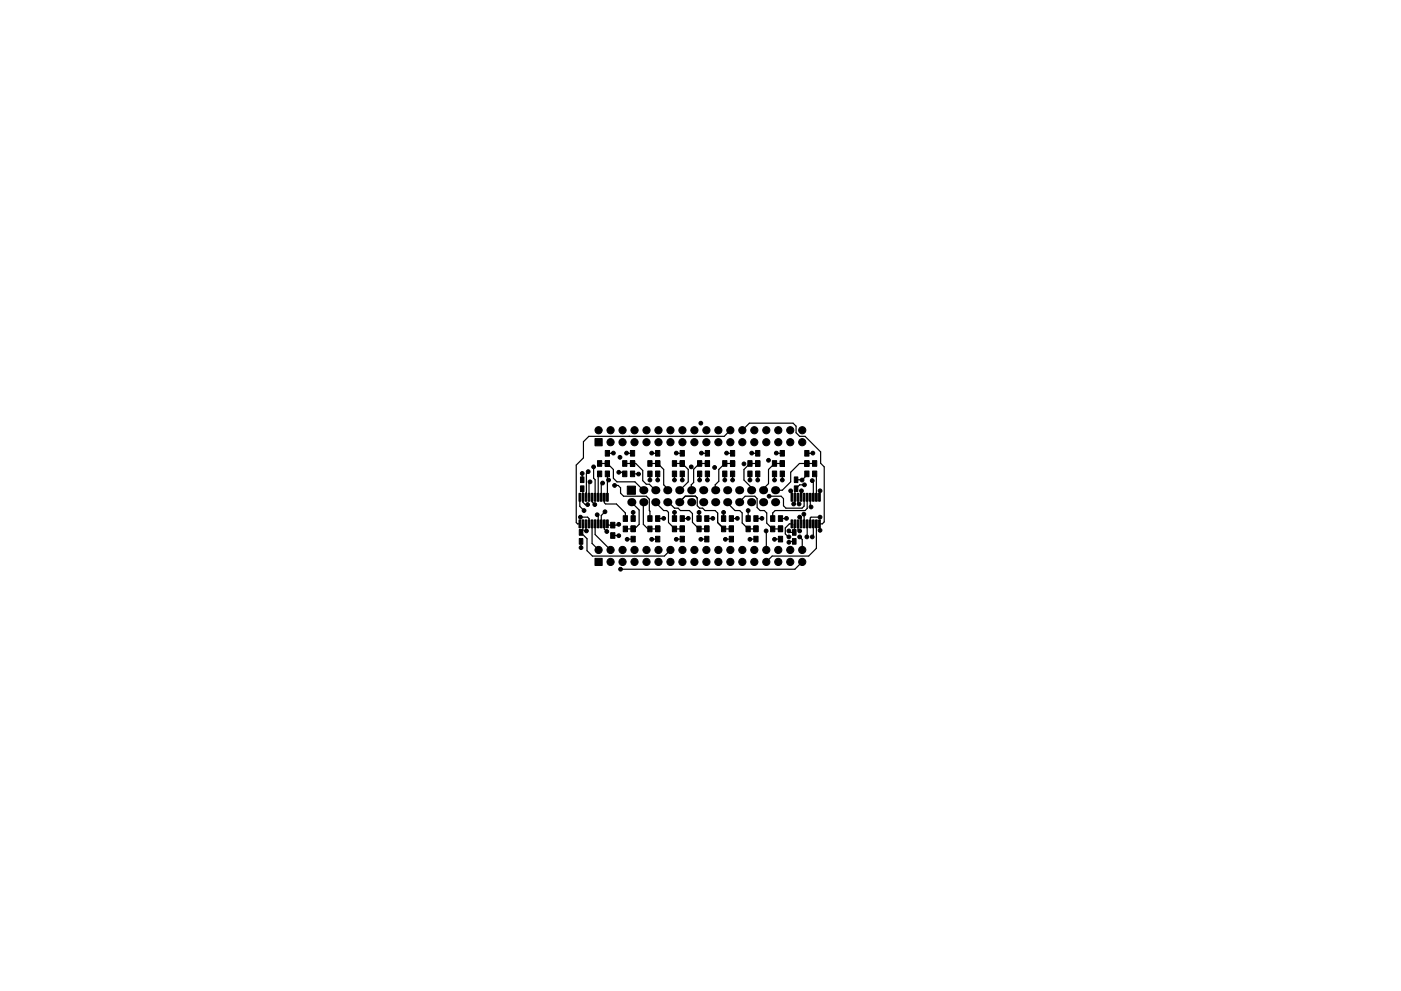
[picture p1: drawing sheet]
<svg xmlns="http://www.w3.org/2000/svg" width="297mm" height="210mm" viewBox="0 0 297 210" stroke-linecap="round" stroke-linejoin="round" font-family="sans-serif">
<g fill="#000" stroke="#000" stroke-width=".21">
<path d="M126.1 93.1h1.6v1.5h-1.6zM126.7 97.7h.9v1.2h-.9zM128.3 95.6h.9v1.2h-.9zM128.3 97.8h.9v1.2h-.9zM128.3 97.7h.9v1.2h-.9zM132 97.7h.9v1.2h-.9zM133.7 95.6h.9v1.2h-.9zM133.7 97.8h.9v1.2h-.9zM133.7 97.7h.9v1.2h-.9zM137.3 97.7h.9v1.2h-.9zM139 95.6h.9v1.2h-.9zM139 97.8h.9v1.2h-.9z"/>
<path d="M139 97.7h.9v1.2h-.9zM142.6 97.7h.9v1.2h-.9zM144.2 95.6h.9v1.2h-.9zM144.2 97.8h.9v1.2h-.9zM144.2 97.7h.9v1.2h-.9zM147.9 97.7h.9v1.2h-.9zM149.5 95.6h.9v1.2h-.9zM149.5 97.8h.9v1.2h-.9zM149.5 97.7h.9v1.2h-.9zM153.2 97.7h.9v1.2h-.9zM154.9 95.6h.9v1.2h-.9zM154.9 97.8h.9v1.2h-.9z"/>
<path d="M154.9 97.7h.9v1.2h-.9zM158.6 97.7h.9v1.2h-.9zM160.2 95.6h.9v1.2h-.9zM160.2 97.8h.9v1.2h-.9zM160.2 97.7h.9v1.2h-.9zM163.8 97.7h.9v1.2h-.9zM165.4 95.6h.9v1.2h-.9zM165.4 97.8h.9v1.2h-.9zM165.4 97.7h.9v1.2h-.9zM170.6 95.6h.9v1.2h-.9zM170.6 97.8h.9v1.2h-.9zM170.6 97.7h.9v1.2h-.9z"/>
<path d="M172.3 97.7h.9v1.2h-.9zM122.8 112.4h.8v1.2h-.8zM122.8 114.3h.8v1.2h-.8zM122.8 110.3h.3v1.7h-.3zM122.8 104.7h.3v1.6h-.3zM123.4 110.3h.4v1.7h-.4zM123.4 104.7h.4v1.6h-.4zM123.1 103.1h.7v1.2h-.7zM123.1 101.2h.7v1.2h-.7zM124.1 110.3h.3v1.7h-.3zM124.1 104.7h.3v1.6h-.3zM124.7 110.3h.4v1.7h-.4z"/>
<path d="M124.7 104.7h.4v1.6h-.4zM125.4 110.3h.3v1.7h-.3zM125.4 104.7h.3v1.6h-.3zM126.1 118.5h1.6v1.5h-1.6zM126 110.3h.4v1.7h-.4zM126 104.7h.4v1.6h-.4zM126.7 110.3h.3v1.7h-.3zM126.7 104.7h.3v1.6h-.3zM126.7 99.9h.9v1.2h-.9zM127.3 110.3h.4v1.7h-.4zM127.3 104.7h.4v1.6h-.4zM128 110.3h.3v1.7h-.3z"/>
<path d="M128 104.7h.3v1.6h-.3zM128.6 110.3h.4v1.7h-.4zM128.6 104.7h.4v1.6h-.4zM128.3 99.9h.9v1.2h-.9zM129.5 110.8h.9v1.2h-.9zM129.5 113h.9v1.2h-.9zM132 99.9h.9v1.2h-.9zM133 103.1h1.7v1.8h-1.7zM132.1 111.6h.9v1.2h-.9zM132.1 109.4h.9v1.2h-.9zM133.8 109.4h.9v1.2h-.9zM133.8 111.6h.9v1.2h-.9z"/>
<path d="M133.7 99.9h.9v1.2h-.9zM133.8 113.8h.9v1.2h-.9zM137.3 99.9h.9v1.2h-.9zM137.3 111.6h.9v1.2h-.9zM137.3 109.4h.9v1.2h-.9zM139 109.4h.9v1.2h-.9zM139 111.6h.9v1.2h-.9zM139 99.9h.9v1.2h-.9zM139 113.8h.9v1.2h-.9zM142.6 99.9h.9v1.2h-.9zM142.6 111.6h.9v1.2h-.9zM142.6 109.4h.9v1.2h-.9z"/>
<path d="M144.2 109.4h.9v1.2h-.9zM144.2 111.6h.9v1.2h-.9zM144.2 99.9h.9v1.2h-.9zM144.2 113.8h.9v1.2h-.9zM147.8 111.6h.9v1.2h-.9zM147.8 109.4h.9v1.2h-.9zM147.9 99.9h.9v1.2h-.9zM149.4 109.4h.9v1.2h-.9zM149.4 111.6h.9v1.2h-.9zM149.4 113.8h.9v1.2h-.9zM149.5 99.9h.9v1.2h-.9zM153 111.6h.9v1.2h-.9z"/>
<path d="M153 109.4h.9v1.2h-.9zM153.2 99.9h.9v1.2h-.9zM154.6 109.4h.9v1.2h-.9zM154.6 111.6h.9v1.2h-.9zM154.6 113.8h.9v1.2h-.9zM154.9 99.9h.9v1.2h-.9zM158.2 111.6h.9v1.2h-.9zM158.2 109.4h.9v1.2h-.9zM158.6 99.9h.9v1.2h-.9zM159.8 109.4h.9v1.2h-.9zM159.8 111.6h.9v1.2h-.9zM159.8 113.8h.9v1.2h-.9z"/>
<path d="M160.2 99.9h.9v1.2h-.9zM163.4 111.6h.9v1.2h-.9zM163.4 109.4h.9v1.2h-.9zM163.8 99.9h.9v1.2h-.9zM165 109.4h.9v1.2h-.9zM165 111.6h.9v1.2h-.9zM165 113.8h.9v1.2h-.9zM165.4 99.9h.9v1.2h-.9zM168 112.4h.8v1.2h-.8zM168 114.3h.8v1.2h-.8zM167.7 110.3h.4v1.7h-.4zM167.7 104.7h.4v1.6h-.4z"/>
<path d="M168.4 110.3h.3v1.7h-.3zM168.4 104.7h.3v1.6h-.3zM168.4 103.1h.8v1.2h-.8zM168.4 101.2h.8v1.2h-.8zM169 110.3h.4v1.7h-.4zM169 104.7h.4v1.6h-.4zM169.7 110.3h.3v1.7h-.3zM169.7 104.7h.3v1.6h-.3zM170.3 110.3h.4v1.7h-.4zM170.3 104.7h.4v1.6h-.4zM171 110.3h.3v1.7h-.3zM171 104.7h.3v1.6h-.3z"/>
<path d="M170.6 99.9h.9v1.2h-.9zM171.6 110.3h.4v1.7h-.4zM171.6 104.7h.4v1.6h-.4zM172.3 110.3h.3v1.7h-.3zM172.3 104.7h.3v1.6h-.3zM172.3 99.9h.9v1.2h-.9zM172.9 110.3h.4v1.7h-.4zM172.9 104.7h.4v1.6h-.4zM173.6 110.3h.3v1.7h-.3zM173.6 104.7h.3v1.6h-.3z"/>
<circle cx="125.9" cy="99.1" r=".4"/>
<circle cx="126.9" cy="91.3" r=".76"/>
<circle cx="129.5" cy="93.8" r=".76"/>
<circle cx="129.5" cy="91.3" r=".76"/>
<circle cx="130" cy="96.1" r=".4"/>
<circle cx="131.4" cy="97" r=".4"/>
<circle cx="132" cy="93.8" r=".76"/>
<circle cx="132" cy="91.3" r=".76"/>
<circle cx="132.8" cy="96.1" r=".4"/>
<circle cx="134.5" cy="91.3" r=".76"/>
<circle cx="134.5" cy="93.8" r=".76"/>
<circle cx="137.1" cy="91.3" r=".76"/>
<circle cx="137.1" cy="93.8" r=".76"/>
<circle cx="138.2" cy="96.1" r=".4"/>
<circle cx="139.6" cy="91.3" r=".76"/>
<circle cx="139.6" cy="93.8" r=".76"/>
<circle cx="142.2" cy="93.8" r=".76"/>
<circle cx="142.2" cy="91.3" r=".76"/>
<circle cx="143.4" cy="96.1" r=".4"/>
<circle cx="144.7" cy="93.8" r=".76"/>
<circle cx="144.7" cy="91.3" r=".76"/>
<circle cx="146.6" cy="99.1" r=".4"/>
<circle cx="147.2" cy="93.8" r=".76"/>
<circle cx="147.2" cy="91.3" r=".76"/>
<circle cx="148.6" cy="89.8" r=".4"/>
<circle cx="148.7" cy="96.1" r=".4"/>
<circle cx="149.8" cy="91.3" r=".76"/>
<circle cx="149.8" cy="93.8" r=".76"/>
<circle cx="151.5" cy="99.2" r=".4"/>
<circle cx="152.3" cy="91.3" r=".76"/>
<circle cx="152.3" cy="93.8" r=".76"/>
<circle cx="154.1" cy="96.1" r=".4"/>
<circle cx="154.9" cy="91.3" r=".76"/>
<circle cx="154.9" cy="93.8" r=".76"/>
<circle cx="157.4" cy="91.3" r=".76"/>
<circle cx="157.4" cy="93.8" r=".76"/>
<circle cx="157.7" cy="98.4" r=".4"/>
<circle cx="159.4" cy="96.1" r=".4"/>
<circle cx="159.9" cy="91.3" r=".76"/>
<circle cx="159.9" cy="93.8" r=".76"/>
<circle cx="162.5" cy="93.8" r=".76"/>
<circle cx="162.5" cy="91.3" r=".76"/>
<circle cx="162.9" cy="97.7" r=".4"/>
<circle cx="164.6" cy="96.1" r=".4"/>
<circle cx="165" cy="93.8" r=".76"/>
<circle cx="165" cy="91.3" r=".76"/>
<circle cx="167.6" cy="91.3" r=".76"/>
<circle cx="167.6" cy="93.8" r=".76"/>
<circle cx="170.1" cy="93.8" r=".76"/>
<circle cx="170.1" cy="91.3" r=".76"/>
<circle cx="172.3" cy="96.1" r=".4"/>
<circle cx="123.1" cy="109.7" r=".4"/>
<circle cx="123.2" cy="116.2" r=".4"/>
<circle cx="123.4" cy="100.5" r=".4"/>
<circle cx="123.8" cy="108.3" r=".4"/>
<circle cx="124.3" cy="112.6" r=".4"/>
<circle cx="124.6" cy="107.1" r=".4"/>
<circle cx="124.7" cy="100.1" r=".4"/>
<circle cx="125.1" cy="102.2" r=".4"/>
<circle cx="126.1" cy="107.1" r=".4"/>
<circle cx="126.6" cy="109.2" r=".4"/>
<circle cx="126.9" cy="116.7" r=".76"/>
<circle cx="127.8" cy="102.5" r=".4"/>
<circle cx="128.3" cy="108.6" r=".4"/>
<circle cx="128.7" cy="112.8" r=".4"/>
<circle cx="129" cy="101.8" r=".4"/>
<circle cx="129.5" cy="119.2" r=".76"/>
<circle cx="129.5" cy="116.7" r=".76"/>
<circle cx="130.3" cy="103" r=".4"/>
<circle cx="131.2" cy="111.2" r=".4"/>
<circle cx="131.2" cy="100.2" r=".4"/>
<circle cx="131.2" cy="113.7" r=".4"/>
<circle cx="132" cy="116.7" r=".76"/>
<circle cx="132" cy="119.2" r=".76"/>
<circle cx="133" cy="114.4" r=".4"/>
<circle cx="134.2" cy="108.7" r=".4"/>
<circle cx="134.5" cy="116.7" r=".76"/>
<circle cx="134.5" cy="119.2" r=".76"/>
<circle cx="135.4" cy="100.6" r=".4"/>
<circle cx="137.1" cy="116.7" r=".76"/>
<circle cx="137.1" cy="119.2" r=".76"/>
<circle cx="137.8" cy="101.8" r=".4"/>
<circle cx="138.2" cy="114.4" r=".4"/>
<circle cx="139.4" cy="101.8" r=".4"/>
<circle cx="139.6" cy="119.2" r=".76"/>
<circle cx="139.6" cy="116.7" r=".76"/>
<circle cx="140.7" cy="110" r=".4"/>
<circle cx="142.2" cy="116.7" r=".76"/>
<circle cx="142.2" cy="119.2" r=".76"/>
<circle cx="143" cy="101.8" r=".4"/>
<circle cx="143" cy="108.7" r=".4"/>
<circle cx="143.4" cy="114.4" r=".4"/>
<circle cx="144.7" cy="101.8" r=".4"/>
<circle cx="144.7" cy="116.7" r=".76"/>
<circle cx="144.7" cy="119.2" r=".76"/>
<circle cx="145.9" cy="110" r=".4"/>
<circle cx="147.2" cy="119.2" r=".76"/>
<circle cx="147.2" cy="116.7" r=".76"/>
<circle cx="148.2" cy="108.7" r=".4"/>
<circle cx="148.3" cy="101.8" r=".4"/>
<circle cx="148.6" cy="114.4" r=".4"/>
<circle cx="149.8" cy="119.2" r=".76"/>
<circle cx="149.8" cy="116.7" r=".76"/>
<circle cx="150" cy="101.8" r=".4"/>
<circle cx="151.1" cy="110" r=".4"/>
<circle cx="152.3" cy="119.2" r=".76"/>
<circle cx="152.3" cy="116.7" r=".76"/>
<circle cx="153.4" cy="108.7" r=".4"/>
<circle cx="153.7" cy="101.8" r=".4"/>
<circle cx="153.8" cy="114.4" r=".4"/>
<circle cx="154.9" cy="119.2" r=".76"/>
<circle cx="154.9" cy="116.7" r=".76"/>
<circle cx="155.3" cy="101.8" r=".4"/>
<circle cx="156.3" cy="110" r=".4"/>
<circle cx="157.4" cy="119.2" r=".76"/>
<circle cx="157.4" cy="116.7" r=".76"/>
<circle cx="158.6" cy="108.3" r=".4"/>
<circle cx="159" cy="114.4" r=".4"/>
<circle cx="159" cy="101.8" r=".4"/>
<circle cx="159.9" cy="116.7" r=".76"/>
<circle cx="159.9" cy="119.2" r=".76"/>
<circle cx="160.7" cy="101.8" r=".4"/>
<circle cx="161.5" cy="110" r=".4"/>
<circle cx="162.4" cy="112.6" r=".4"/>
<circle cx="162.5" cy="119.2" r=".76"/>
<circle cx="162.5" cy="116.7" r=".76"/>
<circle cx="163.1" cy="105.3" r=".4"/>
<circle cx="164.2" cy="114.4" r=".4"/>
<circle cx="164.2" cy="101.8" r=".4"/>
<circle cx="165" cy="116.7" r=".76"/>
<circle cx="165" cy="119.2" r=".76"/>
<circle cx="165.9" cy="101.8" r=".4"/>
<circle cx="166.8" cy="110" r=".4"/>
<circle cx="167.3" cy="113.9" r=".4"/>
<circle cx="167.3" cy="112.6" r=".4"/>
<circle cx="167.3" cy="115.1" r=".4"/>
<circle cx="167.6" cy="116.7" r=".76"/>
<circle cx="167.6" cy="119.2" r=".76"/>
<circle cx="167.6" cy="104.1" r=".4"/>
<circle cx="168.3" cy="106.9" r=".4"/>
<circle cx="169.4" cy="106.9" r=".4"/>
<circle cx="169.5" cy="113.9" r=".4"/>
<circle cx="169.5" cy="112.6" r=".4"/>
<circle cx="169.5" cy="109.7" r=".4"/>
<circle cx="169.9" cy="104.1" r=".4"/>
<circle cx="170.1" cy="101.8" r=".4"/>
<circle cx="170.1" cy="119.2" r=".76"/>
<circle cx="170.1" cy="116.7" r=".76"/>
<circle cx="170.4" cy="109.1" r=".4"/>
<circle cx="170.6" cy="102.9" r=".4"/>
<circle cx="171.1" cy="113.9" r=".4"/>
<circle cx="172" cy="107.6" r=".4"/>
<circle cx="172.2" cy="113.9" r=".4"/>
<circle cx="172.2" cy="102" r=".4"/>
<circle cx="173.9" cy="112.5" r=".4"/>
<circle cx="173.9" cy="109.7" r=".4"/>
<circle cx="173.9" cy="104.1" r=".4"/>
<circle cx="131.6" cy="120.8" r=".4"/>
</g>
<g fill="#000">
<circle cx="133.9" cy="106.5" r=".86"/>
<circle cx="136.4" cy="106.5" r=".86"/>
<circle cx="136.4" cy="104" r=".86"/>
<circle cx="138.9" cy="104" r=".86"/>
<circle cx="138.9" cy="106.5" r=".86"/>
<circle cx="141.5" cy="104" r=".86"/>
<circle cx="141.5" cy="106.5" r=".86"/>
<circle cx="144" cy="104" r=".86"/>
<circle cx="144" cy="106.5" r=".86"/>
<circle cx="146.6" cy="104" r=".86"/>
<circle cx="146.6" cy="106.5" r=".86"/>
<circle cx="149.1" cy="104" r=".86"/>
<circle cx="149.1" cy="106.5" r=".86"/>
<circle cx="151.6" cy="104" r=".86"/>
<circle cx="151.6" cy="106.5" r=".86"/>
<circle cx="154.2" cy="104" r=".86"/>
<circle cx="154.2" cy="106.5" r=".86"/>
<circle cx="156.7" cy="106.5" r=".86"/>
<circle cx="156.7" cy="104" r=".86"/>
<circle cx="159.3" cy="104" r=".86"/>
<circle cx="159.3" cy="106.5" r=".86"/>
<circle cx="161.8" cy="106.5" r=".86"/>
<circle cx="161.8" cy="104" r=".86"/>
<circle cx="164.3" cy="104" r=".86"/>
<circle cx="164.3" cy="106.5" r=".86"/>
</g>
<g fill="none" stroke="#000" stroke-width=".25">
<path d="M125.9 99.1v2.4l.3 .3v3.7M127.1 98.3h1.7l1.2 1.3v1.9l.8 .7h3.8l1.8 1.8M130 96.1l-1.2 .1M132.5 98.3h2.3l1.5 1.5v2.2l.7 .7h.7l1.2 1.3M132.8 96.1l1.3 .1M137.8 98.3h1.6l1.3 1.3v3.3l.8 .7v.4M138.2 96.1l1.2 .1M143 98.3h1.7l1.2 1.3v2.6l-1.8 1.8h-.1v-.4M143.4 96.1l1.3 .1M147.2 91.2v.1M148.7 96.1l1.3 .1M150 98.3h-1.7l-1.2 1.3v2.8l-.5 .5v1.1"/>
<path d="M154.1 96.1l1.2 .1M154.8 91.3l-1.3 1.3h-28.7l-1.1 1.1v3.4l-1.5 1.6v12.2l.3 .2h.4M154.8 91.3h.1M155.3 98.3h-1.6l-1.3 1.3v2.5l-.8 .8v1.1M157.4 91.3l1.5-1.5h9.2l.7 .6v1.4l.7 .8h1.2l3.3 3.3v2.4l.8 .8v11.6l-.5 .4h-.6v1.3l.2 .1M157.4 91.3h.1M159.4 96.1l1.3 .1M160.7 98.3h-1.7l-1.3 1.3v2.2l1.6 1.6v.6M164.6 96.1l1.3 .1M165.9 98.3h-1.7l-1.3 1.3v3l-1.1 1.2v.2M171.1 96.2h1.2M172.3 96.1v.1"/>
<path d="M172.7 98.3h-3.2l-1.9 1.9v2l-1.7 1.8h-1.6M122.9 105.5v1.9l.9 .9M123.1 109.7h1.5l.3 .3v1.1M123.2 114.9v1.3M123.4 100.5v1.3M123.4 103.7l.2 .1v2.8l.5 .5h.5M123.6 111.1v1.5l-.4 .4 1.3 1.3v2.5l1.1 1.2h15.3l1.3-1.3M124.2 111.1l.1 1.5M124.7 100.1l-.4 .4-.1 5M125.1 102.2l-.2 .2v3.1M125.5 105.5v1l.6 .6M125.5 111.1v4.2l1.4 1.4"/>
<path d="M126.2 111.1v2.3l3.3 3.3M126.6 109.2l.2 .2v1.7M127.1 100.5l-.3 .3v4.7M127.8 102.5l-.3 .3v2.7M128.1 105.5v1.2l.3 .2h2.3l1.9 1.9v1.2M128.1 111.1v1.2l.6 .5M128.3 108.6l-.8 .8v1.7M128.8 100.5v5M128.8 111.1l.3 .3h1.9l.2-.2M129 101.8l-.2 .1M129.9 113.6l1.3 .1M130.3 103h.8l.5 .5v1.1l.6 .7h4.8l.7 .6 .1 4.1"/>
<path d="M131.2 100.2h.6l.4 .3h.3M133.9 106.5l1.6 1.7v3l-1 1h-1.9M134.1 100.5l1.3 .1M134.2 108.7v1.3M134.2 114.4h-1.2M136.4 106.5v4.7l1 1h2M137.8 100.5v1.3M138.9 106.5l1.8 1.8h.7l.3 .4v2.2l1.3 1.3h1.7M139.4 100.5v1.3M139.4 114.4h-1.2M140.7 110h-1.3M141.5 106.5h.2l1.3 1.3h.8l.5 .5h1.9l.6 .7v1.8l1.4 1.4"/>
<path d="M143 100.5v1.3M143 108.7v1.3M144 106.5l1.3-1.2h2.1l.4 .4v1.6l.5 .5h.7l.5 .5h2.1l.5 .5v2.1l1.3 1.3h1.7M144.7 100.5v1.3M144.7 114.4h-1.3M145.9 110h-1.2M148.2 112.2h1.7M148.2 108.7v1.3M148.2 112.1v.1M148.3 100.5v1.3M149.9 114.4h-1.3M150 100.5v1.3"/>
<path d="M151.1 110h-1.2M153.4 108.7v1.3M153.7 100.5v1.3M154.4 106.5h-.2v.2l1.6 1.6h1l.6 .5v2.1l1.2 1.3h1.7M155.1 114.4h-1.3M155.3 100.5v1.3M156.3 110h-1.2M156.7 106.5l1.3-1.2h2l.5 .5v1.9l.7 .6h.9l.5 .5v2.2l1.2 1.2h1.7M158.6 108.3v1.7M159 100.5v1.3M160.3 114.4h-1.3M160.7 100.5v1.3"/>
<path d="M161.5 110h-1.2M162.4 112.6l.1 4.1M163.1 105.3h2.5l.5 .5v1.5l.5 .5h3.5l.4-.4v-1.9M164.2 100.5v1.3M165.5 114.4h-1.3M165.9 100.5v1.3M166.8 110h-1.3M167.6 104.1l.3 .3v1.1M167.9 111.1h-.5l-.9 .9v1.3l.8 .6M168.4 114.9h-.9l-.2 .2M168.5 111.1l-.1 .2v1.7h-.8l-.3-.4M168.8 103.7l-.3 .2v2.6l-.2 .4 .1-.1"/>
<path d="M168.8 103.7l.2 .3M169.2 105.5v1.2l.2 .2M169.2 111.1v1.2l.3 .3M169.5 109.7l.3 .3v1.1M169.5 113.9l.6 .6v2.2M169.9 104.1l-.1 1.4M170.1 119.2l-1.6 1.6h-36.9M170.1 119.2h.1M170.4 109.1l.1 2M170.6 102.9h-1.1l-.7 .8M171.1 100.5v.3l-1 1h-1.3M171.1 105.5v2.4l-.4 .4h-6.4l-.5 .5v1.2"/>
<path d="M171.1 111.1v2.8M171.8 105.5v1.9l.2 .2M172.2 102l.2 .2v3.3M172.4 111.1v2.6l-.2 .2M172.7 100.5l.4 .4v4.6M173.1 111.1v5.2l-1.7 1.7h-7.7l-1.2 1.2M173.9 104.1l-.2 .2v1.2M173.9 109.7h-1.9l-.2 .2v1.2"/>
</g>
</svg>
